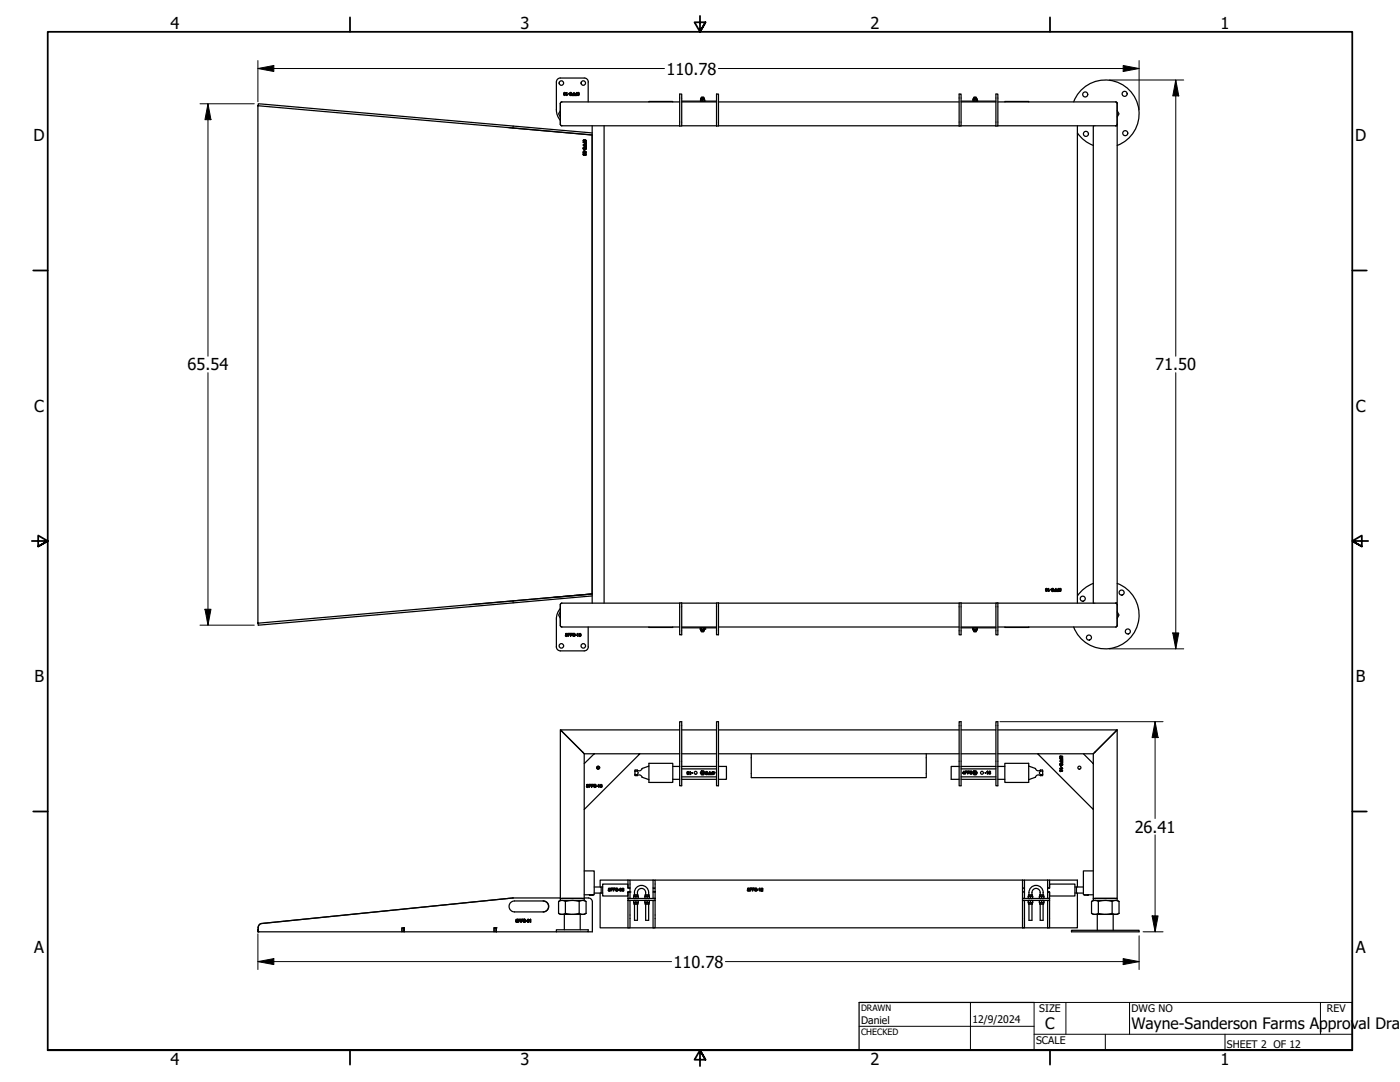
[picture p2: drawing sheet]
<svg xmlns="http://www.w3.org/2000/svg" width="559mm" height="432mm" viewBox="0 0 559 432" stroke-linecap="round" stroke-linejoin="round" font-family="sans-serif">
<defs><g id="words">
<g font-size="6.6">
<text x="68.1" y="11.7">4</text>
<text x="207.8" y="11.7">3</text>
<text x="347.5" y="11.7">2</text>
<text x="487.2" y="11.7">1</text>
<text x="266" y="29.7">110.78</text>
<text x="13.4" y="56.4">D</text>
<text x="540.9" y="56.4">D</text>
<text x="74.9" y="147.8">65.54</text>
<text x="461.1" y="147.8">71.50</text>
<text x="13.7" y="164.3">C</text>
<text x="541.2" y="164.3">C</text>
<text x="13.7" y="272.3">B</text>
<text x="541.2" y="272.3">B</text>
<text x="452.9" y="332.3">26.41</text>
<text x="13.7" y="380.2">A</text>
<text x="541.2" y="380.2">A</text>
<text x="268.9" y="386.2">110.78</text>
<text x="68.1" y="424.9">4</text>
<text x="207.8" y="424.9">3</text>
<text x="347.5" y="424.9">2</text>
<text x="487.2" y="424.9">1</text>
</g>
<g font-size="6.3">
<text x="417.2" y="410.6">C</text>
<text x="451.6" y="410.7">Wayne-Sanderson Farms Approval Dra</text>
</g>
<g font-size="4.2">
<text x="414.8" y="403.9">SIZE</text>
<text x="451.6" y="403.9">DWG NO</text>
<text x="529.7" y="403.9">REV</text>
<text x="343.7" y="408.8">Daniel</text>
<text x="388.1" y="408.2">12/9/2024</text>
<text x="413.5" y="416.6">SCALE</text>
<text x="489.7" y="418.3">SHEET 2 OF 12</text>
</g>
<g font-size="3.5">
<text x="343.7" y="403.4">DRAWN</text>
<text x="343.7" y="412.9">CHECKED</text>
</g>
</g></defs>
<!-- layer: Visible (ANSI) -->
<g fill="none" stroke="#000" stroke-width=".49">
<path d="M223.7 31.2l9.5-.1 1.1 .5 .5 1.1v8M223.7 31.1l-1.2 .5-.4 1.1v11.8l.5 1.9 1.1 1.6M225.1 37l.4-.1 .2 .3-.4-.2-.2 .5a.39 .39 0 0 1 .6 .1 .39 .39 0 0 1-.3 .6 .39 .39 0 0 1-.4-.5zM226.1 36.9l.2 .8h.3l-.4 .4zM226.8 37.3l.4 .2zM227.4 37l.6-.1 .2 .4a.31 .31 0 0 0-.3-.3 .31 .31 0 0 0-.3 .4l.4 .1a.35 .35 0 0 1 0 .6 .35 .35 0 0 1-.5-.3l.6 .1-.7-.4zM228.5 37.5h.5l.2-.6v1.2h-.8l.6-.1v-.4zM229.5 37.5h.5l.2-.6v1.2h-.8l.6-.1v-.4zM230.5 37l.7 .1-.6 .1v.3h.5v.6h-.6l.5-.5h-.5zM271.3 37.5h.8v12.8h-.8zM279.8 39.4h1.3M279.8 39.4l-.2 .2"/>
<path d="M279.9 39.2l.1-.4h.8l.1 .4M279.9 38.9h1M280.4 39.8v.5M281.1 39.4l.1 .4-.3-.2-1.3 .2v-.2v.7M281.2 39.8v.6h-1.6M286 37.5h.8v12.8h-.8zM382.8 37.5h.8v12.8h-.8zM388.4 39.8v.6h1.6M388.5 39.4l-.1 .4 .3-.2 .4 .2M388.5 39.4h1.4M388.7 39.2l.1-.4h.8l.1 .4M388.7 38.9h1"/>
<path d="M389.1 39.8l.4-.2 .5 .2v-.2v.7M389.1 39.8v.5M389.9 39.4l.1 .2M397.5 37.5h.8v12.8h-.8zM102.9 42.2v206.5M103 42.2h.1M103 42.2l133.4 11.7v183.1M103 42.2l.1-.8 1.4 .1 131.9 11.6M203 50.9l33.3 3M204.8 50.3v.8M223.7 44.2l-.7 1.2 .7 1.3M232.8 56.8h1.2v.8l-.1-.7h-.4l-.1 .6v-.6z"/>
<path d="M232.8 57.8h1.2v.8l-.1-.6h-.4l-.1 .5v-.5zM232.8 56.8v.1M232.8 57.8v.2M232.9 58.8l-.1 .6 .3 .3-.3-.5 .4-.5zM233.1 55.8l-.3 .4 .4 .4M233.1 55.8l-.2 .4 .3 .2M233.1 55.8a.39 .39 0 0 0-.3 .4 .39 .39 0 0 0 .4 .4M233.2 59.8l.1 .4zM233.2 58.7l-.3 .4 .2 .4M233.2 59.8v.4M233.3 59.3l-.2 .2zM233.3 55.8l.1 .3"/>
<path d="M233.4 56.9v.6M233.4 58v.5M233.4 59l-.1 .3 .1-.3M233.4 56.1l-.2 .3M233.5 56h.3v.5M233.5 56h.3l.2 .5v-.6l-.7-.1 .1 .3M233.5 56v.4l-.3 .2M233.6 59.5l.2-.1zM233.6 59.5h.1M233.7 58.8l-.3 .2a.39 .39 0 0 1 .7 .1 .39 .39 0 0 1-.5 .5M233.7 58.9l-.6 .8M233.7 58.9l.2 .3z"/>
<path d="M233.9 56.9v.7M233.9 58v.6M233.9 59.2l-.1 .2zM236.4 50.2v190.5M241.1 50.2v190.5M259 40.7h9.5M271.3 40.7h-47.1l-.5 .6v8.3l.6 .6h47M272.1 40.7h13.9M272.1 50.2h13.9M272.1 40.4h13.9M279.6 40.3v.1M286.8 40.7h96"/>
<path d="M286.8 50.2h96M383.6 40.7h13.9M383.6 50.2h13.9M383.6 40.4h13.9M390 40.3v.1M398.3 40.7h47.2l.4 .4v8.6l-.6 .5M398.3 50.2h38.1M401.1 40.7h9.5M428.5 40.7a13.5 13.5 0 0 1 22.2-4.8 13.5 13.5 0 0 1-4.8 22.1M430 50.2v190.5M430.1 53.1a13.5 13.5 0 0 0 6.3 4.9M445.9 44.2l.8 1.2-.8 1.3"/>
<path d="M232.8 60.5l.1 .5 .5 .1-.6-.4 .6-.3zM232.8 61.3v.5l.6 .2-.6-.2zM232.8 61.3h.3zM233.1 61.3l-.2 .4 .5 .2M233.4 60.5l-.4 .1a.43 .43 0 0 0 .3 .5 .43 .43 0 0 0 .5-.4l-.4 .3M233.4 60.5h.3zM233.4 60.4a.4 .4 0 0 1 .6 .3 .4 .4 0 0 1-.6 .4M233.6 61.4l-.2 .4 .4-.1-.2 .2M233.6 61.2l-.4 .4a.41 .41 0 0 1 .6-.3 .41 .41 0 0 1 .2 .6 .41 .41 0 0 1-.6 .1M233.6 61.4l.2 .2zM233.7 60.5l.1 .2zM204.8 239.8v.8"/>
<path d="M236.3 237l-48.8 4.3M236.4 237l-133.4 11.7 .1 .8 1.4-.1 131.9-11.6M236.4 237l-15.5 1.4M417.4 234.9h.6l.1 .3-.3-.3-.3 .2 .3 .3-.3 .4 .4-.2a.31 .31 0 0 1-.1 .4 .31 .31 0 0 1-.4-.2 .31 .31 0 0 1 .1-.4zM418.5 234.8l.1 .9h.3l-.3 .3zM419.1 235.2l.4 .2zM419.7 235l.5-.2 .4 .4a.31 .31 0 0 0-.3-.3 .31 .31 0 0 0-.3 .4l.3 .1a.34 .34 0 0 1 0 .6 .34 .34 0 0 1-.5-.3l.2 .2 .4-.1-.7-.4zM420.8 235.4h.6l.1-.6v1.2h-.8l.7-.1v-.4zM421.8 235.4h.6l.1-.6v1.2h-.8l.7-.1v-.4zM422.8 235l.4-.2 .3 .3a.31 .31 0 0 0-.4-.2 .31 .31 0 0 0-.1 .5 .31 .31 0 0 0 .5 0l-.1 .6h-.6l.5-.1v-.4h-.5zM436.4 232.8a13.5 13.5 0 0 0-6.3 5M445.9 232.8a13.5 13.5 0 0 1 4.8 22.2 13.5 13.5 0 0 1-22.2-4.8"/>
<path d="M103 248.7h.1M223.7 244.2l-.7 1.3 .7 1.2M223.7 242.8l-1.1 1.7-.5 1.9v11.8l.4 1.1 1.2 .5M225.8 252.8h.6l-.5 .1v.4a.4 .4 0 0 1 .5 .2 .4 .4 0 0 1-.2 .5 .4 .4 0 0 1-.5-.3 .32 .32 0 0 0 .4 .2 .32 .32 0 0 0 .2-.5 .32 .32 0 0 0-.6 0zM226.7 252.8h.8l-.7 .1v.4h.6l-.6 .1v.6zM227.7 252.8h.8l-.7 .1v.4h.6l-.6 .1v.6zM228.7 252.9h.7l.1 .2-.7-.1 .5 .3a.37 .37 0 0 1 0 .7 .37 .37 0 0 1-.6-.4l.3 .3 .4-.2-.7-.4zM229.7 253.4l.4 .2zM230.3 253l.4-.2v1.2l-.1-.9zM231.2 252.9a.5 .5 0 0 1 .7 .5 .5 .5 0 0 1-.7 .4h.5l.1-.4a.37 .37 0 0 1-.6 .1 .37 .37 0 0 1 0-.6zM234.8 250.2v7.9l-.5 1.2-1.1 .5h-9.5M259 250.2h9.5"/>
<path d="M271.3 240.7h-47.1l-.5 .6v8.3l.6 .6h47M271.3 240.6h.8v12.7h-.8zM272.1 250.2h13.9M272.1 240.7h13.9M272.1 250.5h13.9M279.5 250.6h1.8M279.5 251.1l.2 .2 1.6-.2M279.5 251.1l.3 .4M279.5 250.6v.5M279.6 250.5l-.1 .1M279.8 251.5h1.3M279.9 251.7l.1 .4h.8l.1-.4"/>
<path d="M279.9 252h1M280 250.6v.5M280.9 250.6v.5M281.2 250.5l.1 .1M281.3 251.1l-.2 .4M281.3 250.6v.5M286 240.6h.8v12.7h-.8zM286.8 250.2h96M286.8 240.7h96M382.8 240.6h.8v12.7h-.8zM383.6 250.2h13.9M383.6 240.7h13.9"/>
<path d="M383.6 250.5h13.9M388.3 250.6h1.8M388.3 251.1l.1 .2 1.7-.2M388.3 251.1l.2 .4M388.3 250.6v.5M388.4 250.5l-.1 .1M388.5 251.5h1.4M388.7 251.7l.1 .4h.8l.1-.4M388.7 252h1M388.7 250.6v.5M389.6 250.6v.5M390 250.5l.1 .1"/>
<path d="M390.1 250.6h.1M390.1 251.1h.1M390.1 251.1l-.2 .4M390.1 250.6v.5M397.5 240.6h.8v12.7h-.8zM398.3 240.7h47M401.1 250.2h9.5M436.4 240.7v-190.5h9.5v190.5h-.6M445.3 240.7l.6 .5v8.6l-.6 .4h-47M445.9 244.2l.8 1.3-.8 1.2M224.3 291.9l-.6-.6v67.2M224.3 291.9l8.3 8.3"/>
<path d="M271.3 291.3h-47.6l.6 .6M271.3 288h.8v25.6h-.8zM272.1 291.3h13.9M286 288h.8v25.6h-.8zM286.8 291.3h96M382.8 288h.8v25.6h-.8zM383.6 291.3h13.9M397.5 288h.8v25.6h-.8zM398.3 291.3h47.6l-.6 .6M232.6 300.2l.6 .6h4M232.6 300.2l.6 .6v4M233.2 304.8l4-4h18.2l-22.2 22.2z"/>
<path d="M234.2 313.1h.6l-.5 .1v.3a.4 .4 0 0 1 .5 .2 .4 .4 0 0 1-.2 .6 .4 .4 0 0 1-.5-.4l.6 .1-.1-.4-.5 .1zM235.1 313h.8l-.7 .2v.3h.6l-.6 .2v.5zM236.1 313h.8l-.7 .2v.3h.6l-.6 .2v.5zM237.1 313.2l.7-.1 .1 .3-.4-.3-.3 .2 .5 .3a.37 .37 0 0 1-.1 .6 .37 .37 0 0 1-.5-.4l.2 .3 .5-.1-.7-.5zM238.1 313.7l.4 .1zM238.7 313.3l.4-.2v1.1zM239.6 313.2l.4-.1 .3 .2-.5-.1-.1 .5a.4 .4 0 0 1 .6 .2 .4 .4 0 0 1-.4 .5 .4 .4 0 0 1-.4-.6zM253.4 307.9l1-.1a.77 .77 0 0 1 .3 .7 .77 .77 0 0 1-.4 .6l-.9-.1M255.4 300.8h15.9M259 305.7l-2.6 1a1.28 1.28 0 0 1-2.1 .6l-.9 .1v2l.9 .1a1.33 1.33 0 0 1 2.1 .7l2.6 1M259 304.6h9.5v7.6h-9.5zM268.5 311h2.8"/>
<path d="M268.5 305.9h2.8M272.1 300.8h13.9M272.1 311h13.9M272.1 305.9h13.9M272.1 310h13.9M272.1 306.8h13.9M274.2 308.1a.47 .47 0 0 1 .7 .4 .47 .47 0 0 1-.6 .5zM275.4 307.9l.1 .9h.3l-.4 .3zM276 308.3l.4 .2zM280 307.7l.9-.1 .4 .8-.4 .8h-.9l-.5-.8zM281.6 308.1l.5-.2 .4 .4a.31 .31 0 0 0-.4-.3 .31 .31 0 0 0-.2 .4l.3 .1a.34 .34 0 0 1 0 .6 .34 .34 0 0 1-.5-.3l.2 .2 .4-.1-.7-.4zM282.7 308.5h.5l.2-.6v1.2h-.8l.6-.1v-.4z"/>
<path d="M284.3 307.9l.1 1.2h-.8l.7-.1v-.4h-.6l.6-.1zM284.8 307.9l.1 .3h.5l-.5 .9-.3-.7zM284.9 308.4h.4l-.4 .5zM286.8 305.9h3.1v5.1h-3.1M286.8 300.8h96M299.9 300.8v9.5h69.8v-9.5M382.8 305.9h-3.1v5.1h3.1M383.6 300.8h13.9M383.6 311h13.9M383.6 305.9h13.9M383.6 310h13.9M383.6 306.8h13.9"/>
<path d="M384.7 308v.5h-.4zM384.7 307.7l.3 .8-.2 .4-.6-.3zM385.2 307.7h.8l-.7 .1v.4h.6l-.6 .2v.5zM386.2 307.7h.8l-.7 .1v.4h.6l-.6 .2v.5zM387.2 307.8h.7l.1 .2-.7-.1 .5 .4a.37 .37 0 0 1 0 .6 .37 .37 0 0 1-.6-.4l.2 .3 .5-.1-.7-.5zM388.7 307.7l.9-.1 .5 .8-.5 .8h-.9l-.4-.8zM393.2 308.4l.4 .1zM393.8 308l.4-.3v1.2zM394.8 307.8h.4l.1 .4a.45 .45 0 0 1 .1 .6 .45 .45 0 0 1-.6 .1zM398.3 300.8h15.9M398.3 311h2.8M398.3 305.9h2.8"/>
<path d="M401.1 304.6h9.5v7.6h-9.5zM410.6 305.7h.1M410.7 311.1l-.1 .1M410.7 305.8l2.6 .9a1.28 1.28 0 0 0 2 .6h.8M414.2 300.8h18.2l4 4v18.2zM416 307.3l.1 .1M416.1 309.5h-.8a1.28 1.28 0 0 0-2 .7l-2.6 .9M416.1 309.4l-.1 .1M416.2 307.9l-.9-.1a.77 .77 0 0 0-.4 .7 .77 .77 0 0 0 .4 .6l.9-.1M416.2 307.4v2M423 302.7h1.2v.8l-.2-.7h-.3l-.2 .6v-.6zM423 303.7h1.2v.8l-.2-.7h-.3l-.2 .6v-.6z"/>
<path d="M423 306.6h.8l.1-.3 .2 .4zM423 307.3a.52 .52 0 0 1 .8-.3 .52 .52 0 0 1 0 .9l.2-.4-.5-.2a.38 .38 0 0 1 .1 .5 .38 .38 0 0 1-.6 0 .38 .38 0 0 1 0-.5zM423 301.8l.3-.1-.1 .6 .3-.1v-.5l.6 .1v.6l-.1-.5h-.3a.4 .4 0 0 1-.4 .5 .4 .4 0 0 1-.3-.6zM423.1 304.7l.3-.1a.31 .31 0 0 0-.3 .4 .31 .31 0 0 0 .4 .2v-.3a.34 .34 0 0 1 .6 0 .34 .34 0 0 1-.3 .5l.1-.6-.3 .5a.42 .42 0 0 1-.6 0 .42 .42 0 0 1 .1-.6zM423.4 305.7l.1 .4zM437 300.2l-.6 .6h-4M437 300.2l-.6 .6v4M437 300.2l8.9-8.9v67.2h-9.5M233.2 323v35.5M436.4 323v35.5M204.8 358.4h18.9M204.8 358.4l-100.3 10.1a1.65 1.65 0 0 0-1.5 1.6v1"/>
<path d="M216.8 359.6a2.19 2.19 0 0 1 2.1 2.1 2.19 2.19 0 0 1-2.1 2.2M223 359.8a2.39 2.39 0 0 1 2.7 0 11.1 11.1 0 0 1 5.7-.1l1.3-.4 1.2 .5M223 359.8v4.7M223.7 358.5v.8h9.5v-.8M223.7 358.5h9.5M223.7 359.3l-.7 .5M225.7 359.8v4.7M231.2 359.8v4.7M233.2 347.6h4v9.5h-4M233.2 359.3l.7 .5v4.7M233.2 358.4h1.7a1.62 1.62 0 0 1 1.5 1.5v12h-1.6M235.3 357.1h1.5"/>
<path d="M236.8 357.2l-1.5 .1M237.2 354h2.8v2.4h-2.8M239.5 356.4v13.9h190.5v-13.9M240 354h.6M240.6 352.8h10v1.6h.9v1.6h-.9v1.6h-10zM240.6 356.4h-.6M242.9 354.5h.6l-.5 .4a.38 .38 0 0 1 .5 .2 .38 .38 0 0 1-.2 .5 .38 .38 0 0 1-.5-.3l.4 .2 .2-.3-.2-.2-.4 .1zM243.8 354.4h.8l-.7 .1v.4h.6l-.6 .2v.5zM244.8 354.4h.8l-.7 .1v.4h.6l-.6 .2v.5zM245.8 354.5h.7l.1 .3-.7-.1 .5 .3a.36 .36 0 0 1 0 .6 .36 .36 0 0 1-.5-.4l.2 .3 .4-.2-.8-.4zM246.8 355.1l.4 .1zM247.5 354.5a.48 .48 0 0 1 .6 .6 .48 .48 0 0 1-.7 .3z"/>
<path d="M247.6 354.6a.41 .41 0 0 1 .3 .5 .41 .41 0 0 1-.4 .4zM248.4 354.5l.6 .3-.4-.2-.2 .4a.38 .38 0 0 1 .6 .2 .38 .38 0 0 1-.4 .5 .38 .38 0 0 1-.4-.5zM250.6 351.2h-11.1v2.8M250.6 351.2v3.2h.9M250.6 359.4l.9-.1v11h-.9zM250.6 351.2h.9v3.2M250.6 356h.9v2.5l-.9 .1M250.6 358.6v.7h10.9v-.7M250.6 356v2.5M250.6 359.3v.1M250.6 358.6h10.9M251.5 351.2h9.2"/>
<path d="M252.9 357.9l.5-.2 1.3 .2M252.9 359.4h1.8M252.9 360l.4 .2 .5-.2M252.9 359.3l.2 1.2M253.1 357.5l-.2 1 .5 .1 1.3-.1-.1-1M253.1 357.5v-.4h1.5v.4M253.1 357.5h1.5M253.3 357.1a2.93 2.93 0 0 1 2.8-3.8 2.93 2.93 0 0 1 2.8 3.8M253.8 360l.4 .2 .5-.2M253.8 357.9v.6M253.8 359.4v.6M254.4 357.1a1.8 1.8 0 0 1 1.7-2.6 1.8 1.8 0 0 1 1.6 2.6"/>
<path d="M254.7 359.3l-.1 1.2M257.4 357.9l.4-.2 1.4 .2M257.4 359.4h1.8M257.4 360l.3 .2 .6-.2M257.4 359.3l.1 1.2M257.5 357.5l-.1 1 .4 .1 1.4-.1-.2-1M257.5 357.5v-.4h1.5v.4M257.5 357.5h1.5M258.3 360l.4 .2 .5-.2M258.3 357.9v.6M258.3 359.4v.6M259.2 359.3l-.2 1.2"/>
<path d="M260.7 354.4h.8v1.6h-.8zM260.7 351.2v3.2M260.7 359.4l.8-.1v11h-.8zM260.7 351.2h.8v3.2M260.7 356v2.6l.8-.1M260.7 359.3v.1M261.5 351.2h146.6M261.5 356v2.6M298.4 354.4h.6l-.5 .2v.3a.39 .39 0 0 1 .5 .2 .39 .39 0 0 1-.2 .5 .39 .39 0 0 1-.5-.3 .31 .31 0 0 0 .3 .3 .31 .31 0 0 0 .3-.3 .31 .31 0 0 0-.3-.3l-.3 .1zM299.3 354.4h.8l-.7 .1v.4h.6l-.6 .2v.5zM300.3 354.4h.8l-.6 .1v.4h.5l-.5 .2v.5zM301.4 354.5h.6l.1 .3-.7-.2 .5 .4a.39 .39 0 0 1 0 .6 .39 .39 0 0 1-.6-.4l.2 .3 .5-.2-.7-.4z"/>
<path d="M302.3 355.1l.4 .1zM302.9 354.7l.5-.3v1.2l-.2-.8zM303.9 354.5l.6 .3-.6 .7 .6 .1h-.8l.7-.7-.2-.3-.4 .3zM408.1 354.4h.8v1.6h-.8zM408.1 351.2v3.2M408.1 359.4l.8-.1v11h-.8zM408.1 351.2h.8v3.2M408.1 358.6v.7h10.8v-.7M408.1 356v2.5M408.1 359.3v.1M408.1 358.6h10.8M408.9 356v2.5l-.8 .1"/>
<path d="M408.9 351.2h9.2M410.4 357.9l.4-.2 1.4 .2M410.4 359.4h1.8M410.4 360l.3 .2 .6-.2M410.4 359.3l.1 1.2M410.5 357.5l-.1 1 .4 .1 1.4-.1-.2-1M410.5 357.5v-.4h1.5v.4M410.5 357.5h1.5M411.3 360l.4 .2 .5-.2M411.3 357.9v.6M411.3 359.4v.6M411.9 357.1a1.8 1.8 0 0 1 1.6-2.6 1.8 1.8 0 0 1 1.7 2.6"/>
<path d="M412.2 359.3l-.2 1.2M414.9 359.4h1.8M414.9 360l.3 .2 .5-.2M414.9 357.9l.4-.2 1.4 .2M414.9 359.3l.1 1.2M415 357.5l-.1 1 .4 .1 1.4-.1-.2-1M415 357.5v-.4h1.5v.4M415 357.5h1.5M415.7 360l.4 .2 .6-.2M415.7 357.9v.6M415.7 359.4v.6M416.3 356.2v.9"/>
<path d="M416.4 356.2a2.9 2.9 0 0 0-3.4-2.8 2.9 2.9 0 0 0-2.3 3.7M416.7 359.3l-.2 1.2M418.1 356v-1.6h.8v-1.6h10.1v4.8h-10.1M418.1 351.2h.8v3.2h-.8zM418.1 359.4l.8-.1v11h-.8zM418.1 356v2.6l.8-.1M418.1 356h.8v2.6M418.1 354.4h.1M418.1 359.3v.1M418.9 351.2h11.1v2.8M429 354h.6M429 356.4h.6"/>
<path d="M432.4 354h-2.8v2.4h2.8M432.8 357.1l1.5 .2M435.7 359.8a2.39 2.39 0 0 1 2.7 0 11.1 11.1 0 0 1 5.7-.1l1.4-.4 1.2 .5M435.7 359.8v4.7M436.4 347.6h-4v9.5h4M436.4 358.5v.8h9.5v-.8M436.4 359.3l-.7 .5M438.4 359.8v4.7M443.9 359.8v4.7M445.9 359.3l.8 .5M446.7 359.8v4.7M102.9 371.1l.1 .8z"/>
<path d="M103 371.1l.1 .8M104.5 368.5a1.65 1.65 0 0 0-1.4 1.6v1.8h57.3v-1.6h1v1.6l-.1-1.6-.1 1.6h-.8v-1.6M161.4 371.9h35.8v-1.6h.9v1.6M197.2 370.3h.8v1.6h-.8zM198 370.3l.1 1.6M198.1 371.9h24M203.7 360.4l.7-.6 1-.2h11.5a2.19 2.19 0 0 1 2.1 2.1 2.19 2.19 0 0 1-2.1 2.2h-11.5a2.2 2.2 0 0 1-2-1.2 2.2 2.2 0 0 1 .3-2.3zM206 367.7v.3l.4 .1 .3-.4-.5 .4M206 367.7l.2 .2zM206.1 367v.3zM206.1 367h.5M206.1 367.4h.1"/>
<path d="M206.1 367.4l-.1 .1M206.2 367.4l.3 .2-.3 .3M206.3 367.3l.4 .4zM206.3 367.3h-.2M206.6 366.9h-.6v.6M206.9 366.9h.7l-.6 .1v.3h.6l-.6 .2v.5zM207 367v.3M207 367.5v.5M207.6 367.3v.2M207.6 366.9v.1M208 367v.3v-.3h.6M208 367.3h.6"/>
<path d="M208 367.5h.6M208.6 367h.1M208.6 366.9h-.7l.1 1.1M208.9 367.7l.4 .2M208.9 367.7a.39 .39 0 0 0 .4 .4 .39 .39 0 0 0 .4-.4M209.2 366.8l.5 .4M209.2 366.8l-.4 .4 .7 .4-.2 .3M209.5 367.4l.2 .3M209.7 367.2l-.7-.2 .5 .4M209.7 367.7l-.5 .4M210.3 367.5h-.4l.4 .1M210.5 367a.48 .48 0 0 1 .7 .5 .48 .48 0 0 1-.8 .3z"/>
<path d="M210.6 367.1l.1 .8M210.6 367h.3a.44 .44 0 0 1 .2 .5 .44 .44 0 0 1-.5 .3zM210.8 366.9a.67 .67 0 0 1 .4 .6 .67 .67 0 0 1-.4 .6M211.4 367.1l.4-.2v1.1l-.1-.8zM211.8 366.9v1.1M222.1 371.1h12.7v.8h-12.7zM223 364.5l1.3 .4M225.2 364.9v6.2M231.6 364.9v6.2M233.9 364.5l-.7 .4h-8.9M233.9 364.5a2.45 2.45 0 0 1-2.7 0 11 11 0 0 1-5.7 .1l-1.2 .3M253.1 360.5v.4h1.5v-.4"/>
<path d="M253.1 360.5h1.5M253.3 360.9v6.4h1.1v-6.4M257.5 360.5v.4h1.5v-.4M257.5 360.5h1.5M257.7 360.9v6.4h1.2v-6.4M410.5 360.5v.4h1.5v-.4M410.5 360.5h1.5M410.7 360.9v6.4h1.2v-6.4M415 360.5v.4h1.5v-.4M415 360.5h1.5M415.2 360.9v6.4h1.1v-6.4M427.7 371.3h27v.6h-27z"/>
<path d="M435.7 364.5l.7 .4h9.5l.8-.4M435.7 364.5a2.39 2.39 0 0 0 2.7 0 11.1 11.1 0 0 0 5.7 .1l1.4 .3 1.2-.4M438 364.9v6.4M444.3 364.9v6.4"/>
<circle cx="224.1" cy="33.1" r=".9"/>
<circle cx="225.4" cy="37.7" r=".25"/>
<circle cx="232.8" cy="33.1" r=".9"/>
<circle cx="433.2" cy="37.7" r="1.01"/>
<circle cx="448.9" cy="37.4" r="1.01"/>
<circle cx="433.4" cy="53.4" r="1.01"/>
<circle cx="449.1" cy="53.1" r="1.01"/>
<circle cx="432.2" cy="238.9" r="1.01"/>
<circle cx="447.7" cy="236.5" r="1.01"/>
<circle cx="224.1" cy="257.8" r=".9"/>
<circle cx="231.5" cy="253.2" r=".24"/>
<circle cx="232.8" cy="257.8" r=".9"/>
<circle cx="434.6" cy="254.4" r="1.01"/>
<circle cx="450.2" cy="252" r="1.01"/>
<circle cx="238.7" cy="306.4" r=".62"/>
<circle cx="238.7" cy="306.4" r=".51"/>
<circle cx="238.7" cy="306.4" r=".41"/>
<circle cx="239.9" cy="313.9" r=".25"/>
<circle cx="274.6" cy="308.3" r=".22"/>
<circle cx="274.6" cy="308.8" r=".19"/>
<circle cx="277.7" cy="308.4" r=".58"/>
<circle cx="280.4" cy="308.4" r=".69"/>
<circle cx="280.4" cy="308.4" r=".37"/>
<circle cx="280.4" cy="308.4" r=".51"/>
<circle cx="389.2" cy="308.4" r=".69"/>
<circle cx="389.2" cy="308.4" r=".37"/>
<circle cx="389.2" cy="308.4" r=".51"/>
<circle cx="392" cy="308.4" r=".58"/>
<circle cx="395" cy="308.1" r=".2"/>
<circle cx="395" cy="308.6" r=".23"/>
<circle cx="423.3" cy="307.5" r=".26"/>
<circle cx="430.8" cy="306.4" r=".62"/>
<circle cx="248.6" cy="355.3" r=".25"/>
</g>
<g fill="#000">
<circle cx="233.1" cy="59.5" r=".25"/>
<circle cx="233.2" cy="56.4" r=".25"/>
<circle cx="233.4" cy="56.1" r=".25"/>
<circle cx="233.6" cy="59.5" r=".25"/>
<circle cx="233.7" cy="58.9" r=".25"/>
<circle cx="279.6" cy="40.4" r=".25"/>
<circle cx="281.2" cy="40.4" r=".25"/>
<circle cx="388.4" cy="40.4" r=".25"/>
<circle cx="390" cy="40.4" r=".25"/>
<circle cx="232.8" cy="61.3" r=".25"/>
<circle cx="233.1" cy="61.4" r=".25"/>
<circle cx="233.4" cy="60.5" r=".25"/>
<circle cx="233.4" cy="61" r=".25"/>
<circle cx="233.4" cy="61.9" r=".25"/>
<circle cx="233.6" cy="61.4" r=".25"/>
<circle cx="233.6" cy="61.9" r=".25"/>
<circle cx="281.3" cy="250.6" r=".25"/>
<circle cx="281.3" cy="251.1" r=".25"/>
<circle cx="251.5" cy="356" r=".25"/>
<circle cx="418.1" cy="356" r=".25"/>
<circle cx="103" cy="371.9" r=".25"/>
<circle cx="197.2" cy="370.3" r=".25"/>
<circle cx="198" cy="370.3" r=".25"/>
<circle cx="206.1" cy="367.4" r=".25"/>
<circle cx="206.2" cy="367.9" r=".25"/>
<circle cx="206.2" cy="367.4" r=".25"/>
<circle cx="209.2" cy="367" r=".25"/>
<circle cx="209.3" cy="367.9" r=".25"/>
<circle cx="209.7" cy="367.5" r=".25"/>
<circle cx="210.7" cy="367.9" r=".25"/>
<circle cx="210.8" cy="367" r=".25"/>
</g>
<!-- layer: Border (ANSI) -->
<g fill="none" stroke="#000" stroke-width=".71">
<path d="M139.7 6.9v5.8M279.4 6.3v6.4l-2.2-3.8h4.4l-2.2 3.8 2.2-3.8M419.1 6.9v5.8M13.3 107.9h5.7M539.8 107.9h5.7M12.7 215.9h6.3l-3.8-2.2v4.4l3.8-2.2-3.8 2.2M546.1 215.9h-6.3l3.8-2.2v4.4l-3.8-2.2 3.8 2.2M13.3 323.8h5.7M539.8 323.8h5.7M19 419.1v-406.4h520.8v406.4h-520.8h520.8M139.7 419.1v5.8M419.1 419.1v5.8"/>
<path d="M281.6 422.9l-2.2-3.8 2.2 3.8h-4.4l2.2-3.8v6.3"/>
</g>
<!-- layer: Title (ANSI) -->
<path d="M342.9 409.6h69.8M387.3 400v19.1M412.7 412.7h127.1M425.4 400v12.7M441.2 412.7v6.4M450.8 400v12.7M488.9 412.7v6.4M527 400v12.7M539.8 400h-127.1v19.1h-69.8" fill="none" stroke="#000" stroke-width=".4"/>
<path d="M412.7 400h-69.8v19.1h196.9v-19.1" fill="none" stroke="#000" stroke-width=".49"/>
<!-- layer: Dimension (ANSI) -->
<g fill="none" stroke="#000" stroke-width=".4">
<path d="M102.9 27.3l6.4-1.2v2.4zM102.9 24.2v16.4M102.9 27.3h162.3M286.7 27.3h168M442.7 31.9h29.8M448.3 26.1l6.4 1.2-6.4 1.2zM454.7 24.2v19.7M469.3 31.9l1.2 6.4h-2.4zM469.3 31.9v110.3M79.8 41.4h21.7M83 41.4l1.2 6.4h-2.4zM83 41.4v100.8"/>
<path d="M83 148.7v100.8M469.3 148.7v110.2M79.8 249.5h21.7M81.8 243.1h2.4l-1.2 6.4zM442.7 258.9h29.8M468.1 252.6h2.4l-1.2 6.3zM399.1 288h65.1M461 288l1.2 6.4h-2.4zM461 288v38.6M461 333.2v38.7M102.9 372.6v14.3M454.7 373.5v13.4"/>
<path d="M456.2 371.9h8M459.8 365.5h2.4l-1.2 6.4zM102.9 383.8l6.4-1.2v2.4zM102.9 383.8h165.1M289.6 383.8h165.1M448.3 382.6l6.4 1.2-6.4 1.2z"/>
</g>
<path d="M102.9 27.3l6.4-1.2v2.4zM448.3 26.1l6.4 1.2-6.4 1.2zM469.3 31.9l1.2 6.4h-2.4zM83 41.4l1.2 6.4h-2.4zM81.8 243.1h2.4l-1.2 6.4zM468.1 252.6h2.4l-1.2 6.3zM461 288l1.2 6.4h-2.4zM459.8 365.5h2.4l-1.2 6.4zM102.9 383.8l6.4-1.2v2.4zM448.3 382.6l6.4 1.2-6.4 1.2z" fill="#000"/>
<use href="#words"/>
</svg>
